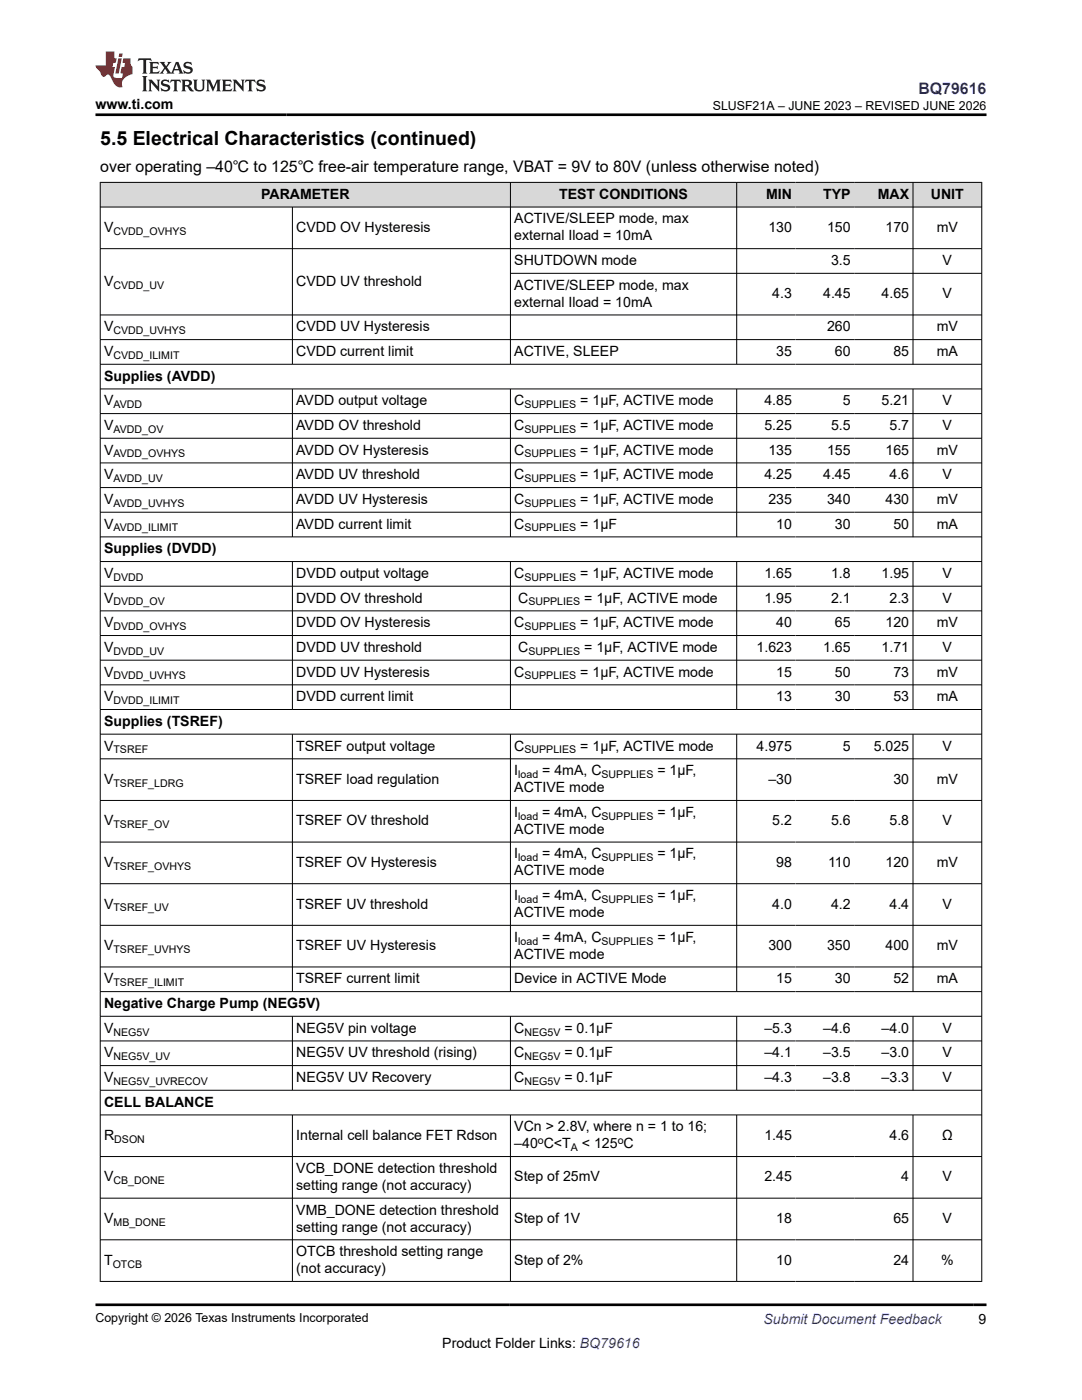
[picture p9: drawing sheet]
<svg xmlns="http://www.w3.org/2000/svg" width="216mm" height="279mm" viewBox="0 0 216 279" stroke-linecap="round" stroke-linejoin="round" font-family="sans-serif">
<defs><g id="words">
<text font-size="3.9" x="20" y="28.8">5.5 Electrical Characteristics (continued)</text>
<text font-size="3.2" fill="#00f" x="183.3" y="18.7">BQ79616</text>
<text font-size="3.2" x="20" y="34.3">over operating –40℃ to 125℃ free-air temperature range, VBAT = 9V to 80V (unless otherwise noted)</text>
<g font-size="2.8">
<text x="19" y="21.8">www.ti.com</text>
<text x="52.1" y="39.7">PARAMETER</text>
<text x="111.6" y="39.7">TEST CONDITIONS</text>
<text x="152.8" y="39.7">MIN</text>
<text x="164.3" y="39.7">TYP</text>
<text x="175.1" y="39.7">MAX</text>
<text x="185.7" y="39.7">UNIT</text>
<text x="20.8" y="46.3">V</text>
<text x="59.1" y="46.3">CVDD OV Hysteresis</text>
<text x="102.6" y="44.6">ACTIVE/SLEEP mode, max</text>
<text x="102.6" y="48">external Iload = 10mA</text>
<text x="153.3" y="46.3">130</text>
<text x="165" y="46.3">150</text>
<text x="176.7" y="46.3">170</text>
<text x="186.9" y="46.3">mV</text>
<text x="102.6" y="52.9">SHUTDOWN mode</text>
<text x="165.8" y="52.9">3.5</text>
<text x="188.1" y="52.9">V</text>
<text x="20.8" y="57.1">V</text>
<text x="59.1" y="57.1">CVDD UV threshold</text>
<text x="102.6" y="57.8">ACTIVE/SLEEP mode, max</text>
<text x="154.1" y="59.5">4.3</text>
<text x="164.3" y="59.5">4.45</text>
<text x="175.9" y="59.5">4.65</text>
<text x="188.1" y="59.5">V</text>
<text x="102.6" y="61.2">external Iload = 10mA</text>
<text x="20.8" y="66.1">V</text>
<text x="20.8" y="71.1">V</text>
<text x="59.1" y="66.1">CVDD UV Hysteresis</text>
<text x="59.1" y="71.1">CVDD current limit</text>
<text x="102.6" y="71.1">ACTIVE, SLEEP</text>
<text x="154.9" y="71.1">35</text>
<text x="165" y="66.1">260</text>
<text x="166.6" y="71.1">60</text>
<text x="178.3" y="71.1">85</text>
<text x="186.9" y="66.1">mV</text>
<text x="186.9" y="71.1">mA</text>
<text x="20.8" y="76">Supplies (AVDD)</text>
<text x="20.8" y="80.9">V</text>
<text x="59.1" y="80.9">AVDD output voltage</text>
<text x="102.6" y="80.9">C</text>
<text x="115.8" y="80.9">= 1µF, ACTIVE mode</text>
<text x="152.5" y="80.9">4.85</text>
<text x="168.2" y="80.9">5</text>
<text x="175.9" y="80.9">5.21</text>
<text x="188.1" y="80.9">V</text>
<text x="20.8" y="85.8">V</text>
<text x="59.1" y="85.8">AVDD OV threshold</text>
<text x="102.6" y="85.8">C</text>
<text x="115.8" y="85.8">= 1µF, ACTIVE mode</text>
<text x="152.5" y="85.8">5.25</text>
<text x="165.8" y="85.8">5.5</text>
<text x="177.5" y="85.8">5.7</text>
<text x="188.1" y="85.8">V</text>
<text x="20.8" y="90.7">V</text>
<text x="20.8" y="95.7">V</text>
<text x="59.1" y="90.7">AVDD OV Hysteresis</text>
<text x="59.1" y="95.7">AVDD UV threshold</text>
<text x="102.6" y="90.7">C</text>
<text x="102.6" y="95.7">C</text>
<text x="115.8" y="90.7">= 1µF, ACTIVE mode</text>
<text x="115.8" y="95.7">= 1µF, ACTIVE mode</text>
<text x="152.5" y="95.7">4.25</text>
<text x="153.3" y="90.7">135</text>
<text x="164.3" y="95.7">4.45</text>
<text x="165" y="90.7">155</text>
<text x="176.7" y="90.7">165</text>
<text x="177.5" y="95.7">4.6</text>
<text x="186.9" y="90.7">mV</text>
<text x="188.1" y="95.7">V</text>
<text x="20.8" y="100.6">V</text>
<text x="59.1" y="100.6">AVDD UV Hysteresis</text>
<text x="102.6" y="100.6">C</text>
<text x="115.8" y="100.6">= 1µF, ACTIVE mode</text>
<text x="153.3" y="100.6">235</text>
<text x="165" y="100.6">340</text>
<text x="176.7" y="100.6">430</text>
<text x="186.9" y="100.6">mV</text>
<text x="20.8" y="105.5">V</text>
<text x="59.1" y="105.5">AVDD current limit</text>
<text x="102.6" y="105.5">C</text>
<text x="115.8" y="105.5">= 1µF</text>
<text x="154.9" y="105.5">10</text>
<text x="166.6" y="105.5">30</text>
<text x="178.3" y="105.5">50</text>
<text x="186.9" y="105.5">mA</text>
<text x="20.8" y="110.4">Supplies (DVDD)</text>
<text x="20.8" y="115.3">V</text>
<text x="59.1" y="115.3">DVDD output voltage</text>
<text x="102.6" y="115.3">C</text>
<text x="115.8" y="115.3">= 1µF, ACTIVE mode</text>
<text x="152.5" y="115.3">1.65</text>
<text x="165.8" y="115.3">1.8</text>
<text x="175.9" y="115.3">1.95</text>
<text x="188.1" y="115.3">V</text>
<text x="20.8" y="120.3">V</text>
<text x="20.8" y="125.2">V</text>
<text x="59.1" y="120.3">DVDD OV threshold</text>
<text x="59.1" y="125.2">DVDD OV Hysteresis</text>
<text x="102.6" y="125.2">C</text>
<text x="103.4" y="120.3">C</text>
<text x="115.8" y="125.2">= 1µF, ACTIVE mode</text>
<text x="116.6" y="120.3">= 1µF, ACTIVE mode</text>
<text x="152.5" y="120.3">1.95</text>
<text x="154.9" y="125.2">40</text>
<text x="165.8" y="120.3">2.1</text>
<text x="166.6" y="125.2">65</text>
<text x="176.7" y="125.2">120</text>
<text x="177.5" y="120.3">2.3</text>
<text x="186.9" y="125.2">mV</text>
<text x="188.1" y="120.3">V</text>
<text x="20.8" y="130.1">V</text>
<text x="59.1" y="130.1">DVDD UV threshold</text>
<text x="103.4" y="130.1">C</text>
<text x="116.6" y="130.1">= 1µF, ACTIVE mode</text>
<text x="151" y="130.1">1.623</text>
<text x="164.3" y="130.1">1.65</text>
<text x="175.9" y="130.1">1.71</text>
<text x="188.1" y="130.1">V</text>
<text x="20.8" y="135">V</text>
<text x="59.1" y="135">DVDD UV Hysteresis</text>
<text x="102.6" y="135">C</text>
<text x="115.8" y="135">= 1µF, ACTIVE mode</text>
<text x="154.9" y="135">15</text>
<text x="166.6" y="135">50</text>
<text x="178.3" y="135">73</text>
<text x="186.9" y="135">mV</text>
<text x="20.8" y="139.9">V</text>
<text x="59.1" y="139.9">DVDD current limit</text>
<text x="154.9" y="139.9">13</text>
<text x="166.6" y="139.9">30</text>
<text x="178.3" y="139.9">53</text>
<text x="186.9" y="139.9">mA</text>
<text x="20.8" y="144.9">Supplies (TSREF)</text>
<text x="20.8" y="149.8">V</text>
<text x="59.1" y="149.8">TSREF output voltage</text>
<text x="102.6" y="149.8">C</text>
<text x="115.8" y="149.8">= 1µF, ACTIVE mode</text>
<text x="151" y="149.8">4.975</text>
<text x="168.2" y="149.8">5</text>
<text x="174.4" y="149.8">5.025</text>
<text x="188.1" y="149.8">V</text>
<text x="102.6" y="154.7">I</text>
<text x="108.2" y="154.7">= 4mA, C</text>
<text x="131.2" y="154.7">= 1µF,</text>
<text x="20.8" y="156.4">V</text>
<text x="59.1" y="156.4">TSREF load regulation</text>
<text x="102.6" y="158.1">ACTIVE mode</text>
<text x="153.3" y="156.4">–30</text>
<text x="178.3" y="156.4">30</text>
<text x="186.9" y="156.4">mV</text>
<text x="20.8" y="164.7">V</text>
<text x="59.1" y="164.7">TSREF OV threshold</text>
<text x="102.6" y="166.4">ACTIVE mode</text>
<text x="102.6" y="163">I</text>
<text x="108.2" y="163">= 4mA, C</text>
<text x="131.2" y="163">= 1µF,</text>
<text x="154.1" y="164.7">5.2</text>
<text x="165.8" y="164.7">5.6</text>
<text x="177.5" y="164.7">5.8</text>
<text x="188.1" y="164.7">V</text>
<text x="20.8" y="173">V</text>
<text x="59.1" y="173">TSREF OV Hysteresis</text>
<text x="102.6" y="171.3">I</text>
<text x="108.2" y="171.3">= 4mA, C</text>
<text x="131.2" y="171.3">= 1µF,</text>
<text x="154.9" y="173">98</text>
<text x="165.2" y="173">110</text>
<text x="176.7" y="173">120</text>
<text x="186.9" y="173">mV</text>
<text x="102.6" y="174.7">ACTIVE mode</text>
<text x="102.6" y="179.6">I</text>
<text x="108.2" y="179.6">= 4mA, C</text>
<text x="131.2" y="179.6">= 1µF,</text>
<text x="20.8" y="181.3">V</text>
<text x="59.1" y="181.3">TSREF UV threshold</text>
<text x="102.6" y="183">ACTIVE mode</text>
<text x="154.1" y="181.3">4.0</text>
<text x="165.8" y="181.3">4.2</text>
<text x="177.5" y="181.3">4.4</text>
<text x="188.1" y="181.3">V</text>
<text x="20.8" y="189.6">V</text>
<text x="59.1" y="189.6">TSREF UV Hysteresis</text>
<text x="102.6" y="191.3">ACTIVE mode</text>
<text x="102.6" y="187.9">I</text>
<text x="108.2" y="187.9">= 4mA, C</text>
<text x="131.2" y="187.9">= 1µF,</text>
<text x="153.3" y="189.6">300</text>
<text x="165" y="189.6">350</text>
<text x="176.7" y="189.6">400</text>
<text x="186.9" y="189.6">mV</text>
<text x="20.8" y="196.3">V</text>
<text x="59.1" y="196.3">TSREF current limit</text>
<text x="102.6" y="196.3">Device in ACTIVE Mode</text>
<text x="154.9" y="196.3">15</text>
<text x="166.6" y="196.3">30</text>
<text x="178.3" y="196.3">52</text>
<text x="186.9" y="196.3">mA</text>
<text x="20.8" y="201.2">Negative Charge Pump (NEG5V)</text>
<text x="20.8" y="206.1">V</text>
<text x="59.1" y="206.1">NEG5V pin voltage</text>
<text x="102.6" y="206.1">C</text>
<text x="112.6" y="206.1">= 0.1µF</text>
<text x="152.5" y="206.1">–5.3</text>
<text x="164.3" y="206.1">–4.6</text>
<text x="175.9" y="206.1">–4.0</text>
<text x="188.1" y="206.1">V</text>
<text x="20.8" y="211">V</text>
<text x="20.8" y="215.9">V</text>
<text x="59.1" y="211">NEG5V UV threshold (rising)</text>
<text x="59.1" y="215.9">NEG5V UV Recovery</text>
<text x="102.6" y="211">C</text>
<text x="102.6" y="215.9">C</text>
<text x="112.6" y="211">= 0.1µF</text>
<text x="112.6" y="215.9">= 0.1µF</text>
<text x="152.5" y="211">–4.1</text>
<text x="152.5" y="215.9">–4.3</text>
<text x="164.3" y="211">–3.5</text>
<text x="164.3" y="215.9">–3.8</text>
<text x="175.9" y="211">–3.0</text>
<text x="175.9" y="215.9">–3.3</text>
<text x="188.1" y="211">V</text>
<text x="188.1" y="215.9">V</text>
<text x="20.8" y="220.9">CELL BALANCE</text>
<text x="20.8" y="227.5">R</text>
<text x="59.1" y="227.5">Internal cell balance FET Rdson</text>
<text x="102.6" y="225.8">VCn &gt; 2.8V, where n = 1 to 16;</text>
<text x="152.5" y="227.5">1.45</text>
<text x="177.5" y="227.5">4.6</text>
<text x="188" y="227.5">Ω</text>
<text x="102.6" y="229.2">–40 C&lt;T</text>
<text x="116.1" y="229.2">&lt; 125 C</text>
<text x="20.8" y="235.8">V</text>
<text x="59.1" y="234.1">VCB_DONE detection threshold</text>
<text x="59.1" y="237.5">setting range (not accuracy)</text>
<text x="102.6" y="235.8">Step of 25mV</text>
<text x="152.5" y="235.8">2.45</text>
<text x="179.8" y="235.8">4</text>
<text x="188.1" y="235.8">V</text>
<text x="20.8" y="244.1">V</text>
<text x="59.1" y="242.4">VMB_DONE detection threshold</text>
<text x="59.1" y="245.8">setting range (not accuracy)</text>
<text x="102.6" y="244.1">Step of 1V</text>
<text x="154.9" y="244.1">18</text>
<text x="178.3" y="244.1">65</text>
<text x="188.1" y="244.1">V</text>
<text x="59.1" y="250.7">OTCB threshold setting range</text>
<text x="20.8" y="252.4">T</text>
<text x="59.1" y="254.1">(not accuracy)</text>
<text x="102.6" y="252.4">Step of 2%</text>
<text x="154.9" y="252.4">10</text>
<text x="178.3" y="252.4">24</text>
<text x="187.8" y="252.4">%</text>
<text x="88.3" y="269">Product Folder Links: BQ79616</text>
<text x="195.3" y="264.2">9</text>
</g>
<text font-size="2.8" fill="#00f" x="152.4" y="264.2">Submit Document Feedback</text>
<g font-size="2.5">
<text x="142.2" y="21.9">SLUSF21A – JUNE 2023 – REVISED JUNE 2026</text>
<text x="19" y="263.9">Copyright © 2026 Texas Instruments Incorporated</text>
</g>
<g font-size="2.1">
<text x="22.6" y="46.9">CVDD_OVHYS</text>
<text x="22.6" y="57.6">CVDD_UV</text>
<text x="22.6" y="66.7">CVDD_UVHYS</text>
<text x="22.6" y="71.6">CVDD_ILIMIT</text>
<text x="22.6" y="81.5">AVDD</text>
<text x="104.7" y="81.5">SUPPLIES</text>
<text x="22.6" y="86.4">AVDD_OV</text>
<text x="104.7" y="86.4">SUPPLIES</text>
<text x="22.6" y="91.3">AVDD_OVHYS</text>
<text x="104.7" y="91.3">SUPPLIES</text>
<text x="22.6" y="96.2">AVDD_UV</text>
<text x="22.6" y="101.1">AVDD_UVHYS</text>
<text x="104.7" y="96.2">SUPPLIES</text>
<text x="104.7" y="101.1">SUPPLIES</text>
<text x="22.6" y="106.1">AVDD_ILIMIT</text>
<text x="104.7" y="106.1">SUPPLIES</text>
<text x="22.6" y="115.9">DVDD</text>
<text x="104.7" y="115.9">SUPPLIES</text>
<text x="22.6" y="120.8">DVDD_OV</text>
<text x="22.6" y="125.7">DVDD_OVHYS</text>
<text x="104.7" y="125.7">SUPPLIES</text>
<text x="105.4" y="120.8">SUPPLIES</text>
<text x="22.6" y="130.7">DVDD_UV</text>
<text x="105.4" y="130.7">SUPPLIES</text>
<text x="22.6" y="135.6">DVDD_UVHYS</text>
<text x="104.7" y="135.6">SUPPLIES</text>
<text x="22.6" y="140.5">DVDD_ILIMIT</text>
<text x="22.6" y="150.4">TSREF</text>
<text x="103.4" y="155.3">load</text>
<text x="104.7" y="150.4">SUPPLIES</text>
<text x="120" y="155.3">SUPPLIES</text>
<text x="22.6" y="157">TSREF_LDRG</text>
<text x="22.6" y="165.3">TSREF_OV</text>
<text x="103.4" y="163.6">load</text>
<text x="120" y="163.6">SUPPLIES</text>
<text x="22.6" y="173.6">TSREF_OVHYS</text>
<text x="103.4" y="171.9">load</text>
<text x="120" y="171.9">SUPPLIES</text>
<text x="22.6" y="181.9">TSREF_UV</text>
<text x="103.4" y="180.2">load</text>
<text x="120" y="180.2">SUPPLIES</text>
<text x="22.6" y="190.2">TSREF_UVHYS</text>
<text x="103.4" y="188.5">load</text>
<text x="120" y="188.5">SUPPLIES</text>
<text x="22.6" y="196.8">TSREF_ILIMIT</text>
<text x="22.6" y="206.7">NEG5V</text>
<text x="104.7" y="206.7">NEG5V</text>
<text x="22.6" y="211.6">NEG5V_UV</text>
<text x="104.7" y="211.6">NEG5V</text>
<text x="22.6" y="216.5">NEG5V_UVRECOV</text>
<text x="104.7" y="216.5">NEG5V</text>
<text x="22.8" y="228">DSON</text>
<text x="107.3" y="228.2">o</text>
<text x="113.9" y="229.7">A</text>
<text x="123.3" y="228.2">o</text>
<text x="22.6" y="236.3">CB_DONE</text>
<text x="22.6" y="244.7">MB_DONE</text>
<text x="22.5" y="253">OTCB</text>
</g>
</g></defs>
<g fill="#d8d8d8">
<path d="M20 36.4h175.9v4.9h-175.9z" fill-rule="evenodd"/>
<path d="M20.1 36.5h81.7v4.8h-81.7z" fill-rule="evenodd"/>
<path d="M101.9 36.5h45v4.8h-45z" fill-rule="evenodd"/>
<path d="M147.1 36.5h11.6v4.8h-11.6z" fill-rule="evenodd"/>
<path d="M158.7 36.5h11.8v4.8h-11.8z" fill-rule="evenodd"/>
<path d="M170.5 36.5h11.6v4.8h-11.6z" fill-rule="evenodd"/>
<path d="M182.2 36.5h13.6v4.8h-13.6z" fill-rule="evenodd"/>
</g>
<g fill="none" stroke="#000" stroke-width=".2">
<path d="M19.9 36.4h176.1M20 36.3v219.5M101.9 36.3v36.5M147 36.3v36.5M182.2 36.3v36.5M195.9 36.3v219.5M19.9 41.3h176.1M19.9 49.6h176.1M58.3 41.3v31.5M101.9 54.5h94.1M19.9 62.9h176.1M19.9 67.8h176.1"/>
<path d="M19.9 72.7h176.1M19.9 77.6h176.1M58.3 77.6v29.6M101.9 77.6v29.6M147 77.6v29.6M182.2 77.6v29.6M19.9 82.5h176.1M19.9 87.5h176.1M19.9 92.4h176.1M19.9 97.3h176.1M19.9 102.2h176.1M19.9 107.1h176.1"/>
<path d="M19.9 112.1h176.1M19.9 117h176.1M58.3 112.1v29.6M101.9 112.1v29.6M147 112.1v29.6M182.2 112.1v29.6M19.9 121.9h176.1M19.9 126.8h176.1M19.9 131.8h176.1M19.9 136.7h176.1M19.9 141.6h176.1M19.9 146.5h176.1"/>
<path d="M19.9 151.4h176.1M19.9 159.7h176.1M58.3 146.5v51.5M101.9 146.5v51.5M147 146.5v51.5M182.2 146.5v51.5M19.9 168.1h176.1M19.9 176.4h176.1M19.9 184.7h176.1M19.9 193h176.1M19.9 197.9h176.1M19.9 202.8h176.1"/>
<path d="M19.9 207.7h176.1M19.9 212.7h176.1M19.9 217.6h176.1M58.3 202.8v14.8M101.9 202.8v14.8M147 202.8v14.8M182.2 202.8v14.8M19.9 222.5h176.1M19.9 230.8h176.1M19.9 239.1h176.1M58.3 222.5v33.3M101.9 222.5v33.3"/>
<path d="M147 222.5v33.3M182.2 222.5v33.3M19.9 247.4h176.1M19.9 255.7h176.1"/>
</g>
<path d="M27.7 11.6l-.2 .6 .5-.2h.6v.1v2.2l-.2 .4h1l-.2-.4v-2.2v-.1h.5l.5 .2-.1-.6zM29.8 12.4l.2 .3v1.6l-.2 .4h1.9l.1-.6a1.08 1.08 0 0 1-1.3 .2v-.7h.6l.4 .2v-.7l-.4 .2h-.6v-.5l.2-.2a1 1 0 0 1 1 .3l-.1-.5zM31.8 12.4l1 1.1-1 1.2h.9l-.2-.2 .4-.8 .5 .8-.2 .2h1.6l-.2-.2 .1-.5h1l.1 .5-.1 .2h.9l-.2-.4-.8-1.9h-.5l-1 2.1-.8-1.1 .9-1h-.8l.2 .2-.5 .6-.3-.6 .1-.2zM35.2 12.8l.4 1h-.8zM36.8 12.5a.65 .65 0 0 0-.2 .7 .65 .65 0 0 0 .6 .5l.7 .1 .1 .3a.79 .79 0 0 1-.7 .4 .79 .79 0 0 1-.7-.5l.1 .7 .2-.1a.93 .93 0 0 0 1.1 0 .93 .93 0 0 0 .4-.9 1.46 1.46 0 0 0-1.2-.6l-.1-.3a1.09 1.09 0 0 1 1.2 .2l-.2-.6-.1 .1-.6-.2zM28.4 15.2l.2 .4v2.2l-.2 .4h1l-.2-.4v-2.2l.2-.4zM29.6 15.9l.2 .4v1.5l-.2 .4h.8l-.3-.4v-1.3l1.7 1.8v-2l.2-.4h-.8l.2 .2 .1 1.1-1.2-1.3zM32.3 16a.65 .65 0 0 0-.2 .8 .65 .65 0 0 0 .7 .4l.6 .2 .1 .2a.79 .79 0 0 1-.7 .4 .79 .79 0 0 1-.7-.5l.1 .7 .2-.1a.93 .93 0 0 0 1.1 .1 .93 .93 0 0 0 .4-1 1.46 1.46 0 0 0-1.2-.5l-.1-.4a1.09 1.09 0 0 1 1.2 .2l-.2-.6-.1 .1-.6-.1zM34.1 15.9l-.1 .6a.63 .63 0 0 1 .7-.3l.1 1.6-.3 .4h1l-.2-.4v-1.6a.66 .66 0 0 1 .8 .3l-.1-.6zM36.2 15.9l.2 .4v1.5l-.2 .4h.9l-.2-.2v-.7h.5l.1 .2a.79 .79 0 0 0 1.2 .6l-1-.9a.61 .61 0 0 0 .6-.6 .61 .61 0 0 0-.5-.7zM36.9 16.2h.2a.47 .47 0 0 1 .5 .1 .47 .47 0 0 1 .1 .5l-.2 .1-.6 .1zM38.5 15.9l.2 .2a2.27 2.27 0 0 0 .4 2 1.04 1.04 0 0 0 1.7-.7v-1.3l.2-.2h-.8l.2 .4v1.1a.6 .6 0 0 1-.6 .6 .6 .6 0 0 1-.6-.6v-1.1l.3-.4zM41.1 15.9l.2 .4v1.5l-.2 .4h.7l-.2-.4v-1.4l.9 1.9 .8-1.9v1.4l-.2 .4h1l-.3-.4v-1.5l.3-.4h-.8l-.7 1.5-.7-1.5zM44.3 15.9l.2 .4v1.5l-.2 .4h1.9l.1-.6a1.09 1.09 0 0 1-1.3 .2v-.7h.6l.4 .2v-.6l-.4 .2h-.6v-.6l.2-.1a1.01 1.01 0 0 1 1 .3l-.1-.6zM46.4 15.9l.3 .4v1.5l-.3 .4h.8l-.2-.4v-1.3l1.6 1.8v-2l.2-.4h-.7l.2 .2v1.1l-1.2-1.3zM49 15.9l-.1 .6a.63 .63 0 0 1 .8-.3v1.6l-.3 .4h1l-.2-.4v-1.6a.66 .66 0 0 1 .8 .3l-.1-.6zM51.4 16a.65 .65 0 0 0-.2 .8 .65 .65 0 0 0 .6 .4l.6 .2 .2 .2a.79 .79 0 0 1-.8 .4 .79 .79 0 0 1-.6-.5l.1 .7 .2-.1a.93 .93 0 0 0 1 .1 .93 .93 0 0 0 .5-1 1.46 1.46 0 0 0-1.3-.5l-.1-.4a1.09 1.09 0 0 1 1.3 .2l-.2-.6-.2 .1-.5-.1z" fill="#231f20"/>
<path d="M21.1 10.3v2.7h-2.1l.1 .4 .9 1a.95 .95 0 0 0 .9 .9 .59 .59 0 0 1 .6-.4 .59 .59 0 0 1 .5 .3l.4 .8a1.59 1.59 0 0 0 2.1 1.4 1.61 1.61 0 0 1 1-2.3l1-.3-.1-1.5a1.59 1.59 0 0 1-.4-1.7h-1.4l-.2 .9h.5l-.1 .9h-.5l-.2 .9v.3l.4 .1-.2 .9h-.6a.73 .73 0 0 1-1.1-.7l.3-1.5h-.5l.2-.9h.5l.2-.9h-.5v-1.3zM23.6 11.6l-.6 3.1h.7l.6-3.1zM23.8 10.7l-.1 .6h.7l.1-.6z" fill="#ed1c24"/>
<path d="M19 22.9h177.8M19 260.4h177.8" fill="none" stroke="#000" stroke-width=".53"/>
<use href="#words"/>
</svg>
